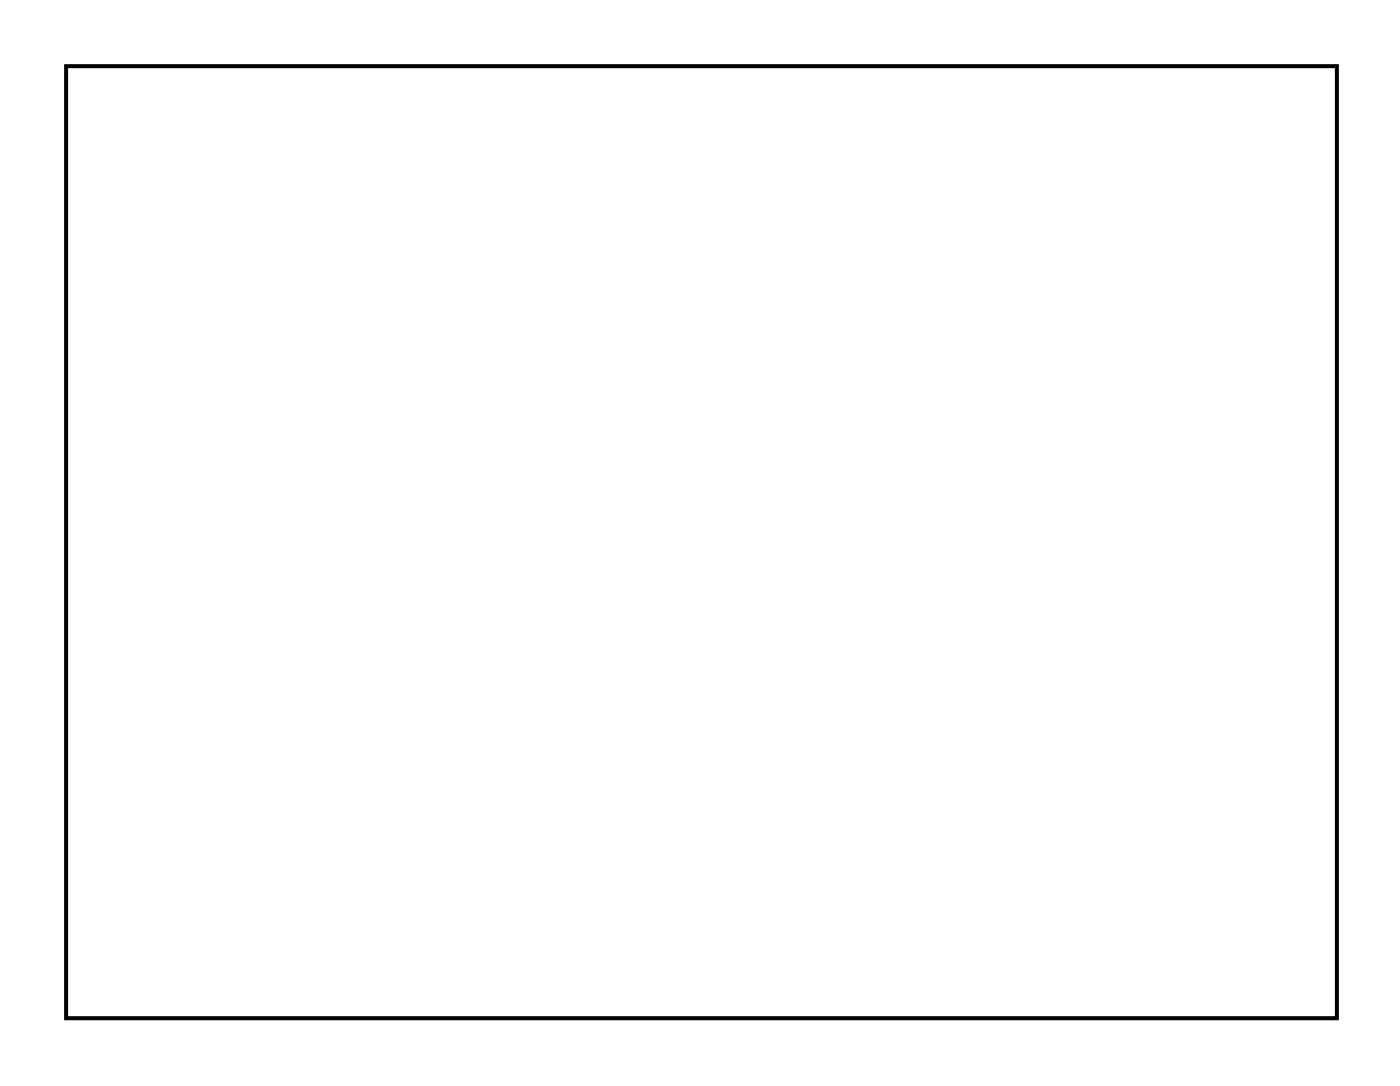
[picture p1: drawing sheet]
<svg xmlns="http://www.w3.org/2000/svg" width="77mm" height="60mm" viewBox="0 0 77 60" stroke-linecap="round" stroke-linejoin="round" font-family="sans-serif">
<path d="M3.6 3.6h69.8v52.3h-69.8z" fill="none" stroke="#000" stroke-width=".2"/>
<path d="M3.6 3.6h69.8v52.3h-69.8z" fill="none" stroke="#000" stroke-width=".05"/>
<path d="M62.5 12.5h1.5v1.5h-1.5z" fill="#fff"/>
<path d="M62.5 12.5h1.5v1.5h-1.5z" fill="none" stroke="#fff" stroke-width=".76" stroke-linecap="butt"/>
<circle cx="63.2" cy="13.2" r=".75" fill="#fff"/>
<circle cx="63.2" cy="13.2" r=".75" fill="none" stroke="#fff" stroke-width=".76" stroke-linecap="butt"/>
<circle cx="63.2" cy="8.2" r=".75" fill="#fff"/>
<circle cx="63.2" cy="8.2" r=".75" fill="none" stroke="#fff" stroke-width=".76" stroke-linecap="butt"/>
<path d="M33.5 9.5h1.5v1.5h-1.5z" fill="#fff"/>
<path d="M33.5 9.5h1.5v1.5h-1.5z" fill="none" stroke="#fff" stroke-width=".76" stroke-linecap="butt"/>
<circle cx="34.2" cy="10.2" r=".76" fill="#fff"/>
<circle cx="34.2" cy="10.2" r=".76" fill="none" stroke="#fff" stroke-width=".76" stroke-linecap="butt"/>
<circle cx="29.2" cy="10.2" r=".76" fill="#fff"/>
<circle cx="29.2" cy="10.2" r=".76" fill="none" stroke="#fff" stroke-width=".76" stroke-linecap="butt"/>
<circle cx="24.2" cy="10.2" r=".76" fill="#fff"/>
<circle cx="24.2" cy="10.2" r=".76" fill="none" stroke="#fff" stroke-width=".76" stroke-linecap="butt"/>
<circle cx="19.2" cy="10.2" r=".76" fill="#fff"/>
<circle cx="19.2" cy="10.2" r=".76" fill="none" stroke="#fff" stroke-width=".76" stroke-linecap="butt"/>
<circle cx="14.2" cy="10.2" r=".76" fill="#fff"/>
<circle cx="14.2" cy="10.2" r=".76" fill="none" stroke="#fff" stroke-width=".76" stroke-linecap="butt"/>
<circle cx="39.7" cy="9.2" r=".67" fill="#fff"/>
<circle cx="39.7" cy="9.2" r=".67" fill="none" stroke="#fff" stroke-width=".69" stroke-linecap="butt"/>
<path d="M39.1 8.6h1.3v1.3h-1.3z" fill="#fff"/>
<path d="M39.1 8.6h1.3v1.3h-1.3z" fill="none" stroke="#fff" stroke-width=".69" stroke-linecap="butt"/>
<circle cx="39.7" cy="11.8" r=".67" fill="#fff"/>
<circle cx="39.7" cy="11.8" r=".67" fill="none" stroke="#fff" stroke-width=".69" stroke-linecap="butt"/>
<circle cx="39.7" cy="14.3" r=".67" fill="#fff"/>
<circle cx="39.7" cy="14.3" r=".67" fill="none" stroke="#fff" stroke-width=".69" stroke-linecap="butt"/>
<circle cx="39.7" cy="16.9" r=".67" fill="#fff"/>
<circle cx="39.7" cy="16.9" r=".67" fill="none" stroke="#fff" stroke-width=".69" stroke-linecap="butt"/>
<circle cx="39.7" cy="19.4" r=".67" fill="#fff"/>
<circle cx="39.7" cy="19.4" r=".67" fill="none" stroke="#fff" stroke-width=".69" stroke-linecap="butt"/>
<circle cx="39.7" cy="21.9" r=".67" fill="#fff"/>
<circle cx="39.7" cy="21.9" r=".67" fill="none" stroke="#fff" stroke-width=".69" stroke-linecap="butt"/>
<circle cx="39.7" cy="24.5" r=".67" fill="#fff"/>
<circle cx="39.7" cy="24.5" r=".67" fill="none" stroke="#fff" stroke-width=".69" stroke-linecap="butt"/>
<circle cx="39.7" cy="27" r=".67" fill="#fff"/>
<circle cx="39.7" cy="27" r=".67" fill="none" stroke="#fff" stroke-width=".69" stroke-linecap="butt"/>
<circle cx="39.7" cy="29.6" r=".67" fill="#fff"/>
<circle cx="39.7" cy="29.6" r=".67" fill="none" stroke="#fff" stroke-width=".69" stroke-linecap="butt"/>
<circle cx="39.7" cy="32.1" r=".67" fill="#fff"/>
<circle cx="39.7" cy="32.1" r=".67" fill="none" stroke="#fff" stroke-width=".69" stroke-linecap="butt"/>
<circle cx="39.7" cy="34.6" r=".67" fill="#fff"/>
<circle cx="39.7" cy="34.6" r=".67" fill="none" stroke="#fff" stroke-width=".69" stroke-linecap="butt"/>
<circle cx="39.7" cy="37.2" r=".67" fill="#fff"/>
<circle cx="39.7" cy="37.2" r=".67" fill="none" stroke="#fff" stroke-width=".69" stroke-linecap="butt"/>
<circle cx="39.7" cy="39.7" r=".67" fill="#fff"/>
<circle cx="39.7" cy="39.7" r=".67" fill="none" stroke="#fff" stroke-width=".69" stroke-linecap="butt"/>
<circle cx="39.7" cy="42.3" r=".67" fill="#fff"/>
<circle cx="39.7" cy="42.3" r=".67" fill="none" stroke="#fff" stroke-width=".69" stroke-linecap="butt"/>
<circle cx="39.7" cy="44.8" r=".67" fill="#fff"/>
<circle cx="39.7" cy="44.8" r=".67" fill="none" stroke="#fff" stroke-width=".69" stroke-linecap="butt"/>
<circle cx="55" cy="9.2" r=".67" fill="#fff"/>
<circle cx="55" cy="9.2" r=".67" fill="none" stroke="#fff" stroke-width=".69" stroke-linecap="butt"/>
<circle cx="55" cy="11.8" r=".67" fill="#fff"/>
<circle cx="55" cy="11.8" r=".67" fill="none" stroke="#fff" stroke-width=".69" stroke-linecap="butt"/>
<circle cx="55" cy="14.3" r=".67" fill="#fff"/>
<circle cx="55" cy="14.3" r=".67" fill="none" stroke="#fff" stroke-width=".69" stroke-linecap="butt"/>
<circle cx="55" cy="16.9" r=".67" fill="#fff"/>
<circle cx="55" cy="16.9" r=".67" fill="none" stroke="#fff" stroke-width=".69" stroke-linecap="butt"/>
<circle cx="55" cy="19.4" r=".67" fill="#fff"/>
<circle cx="55" cy="19.4" r=".67" fill="none" stroke="#fff" stroke-width=".69" stroke-linecap="butt"/>
<circle cx="55" cy="21.9" r=".67" fill="#fff"/>
<circle cx="55" cy="21.9" r=".67" fill="none" stroke="#fff" stroke-width=".69" stroke-linecap="butt"/>
<circle cx="55" cy="24.5" r=".67" fill="#fff"/>
<circle cx="55" cy="24.5" r=".67" fill="none" stroke="#fff" stroke-width=".69" stroke-linecap="butt"/>
<circle cx="55" cy="27" r=".67" fill="#fff"/>
<circle cx="55" cy="27" r=".67" fill="none" stroke="#fff" stroke-width=".69" stroke-linecap="butt"/>
<circle cx="55" cy="29.6" r=".67" fill="#fff"/>
<circle cx="55" cy="29.6" r=".67" fill="none" stroke="#fff" stroke-width=".69" stroke-linecap="butt"/>
<circle cx="55" cy="32.1" r=".67" fill="#fff"/>
<circle cx="55" cy="32.1" r=".67" fill="none" stroke="#fff" stroke-width=".69" stroke-linecap="butt"/>
<circle cx="55" cy="34.6" r=".67" fill="#fff"/>
<circle cx="55" cy="34.6" r=".67" fill="none" stroke="#fff" stroke-width=".69" stroke-linecap="butt"/>
<circle cx="55" cy="37.2" r=".67" fill="#fff"/>
<circle cx="55" cy="37.2" r=".67" fill="none" stroke="#fff" stroke-width=".69" stroke-linecap="butt"/>
<circle cx="55" cy="39.7" r=".67" fill="#fff"/>
<circle cx="55" cy="39.7" r=".67" fill="none" stroke="#fff" stroke-width=".69" stroke-linecap="butt"/>
<circle cx="55" cy="42.3" r=".67" fill="#fff"/>
<circle cx="55" cy="42.3" r=".67" fill="none" stroke="#fff" stroke-width=".69" stroke-linecap="butt"/>
<circle cx="55" cy="44.8" r=".67" fill="#fff"/>
<circle cx="55" cy="44.8" r=".67" fill="none" stroke="#fff" stroke-width=".69" stroke-linecap="butt"/>
<path d="M62.5 45h1.5v1.5h-1.5z" fill="#fff"/>
<path d="M62.5 45h1.5v1.5h-1.5z" fill="none" stroke="#fff" stroke-width=".76" stroke-linecap="butt"/>
<circle cx="63.2" cy="45.7" r=".76" fill="#fff"/>
<circle cx="63.2" cy="45.7" r=".76" fill="none" stroke="#fff" stroke-width=".76" stroke-linecap="butt"/>
<circle cx="63.2" cy="40.7" r=".76" fill="#fff"/>
<circle cx="63.2" cy="40.7" r=".76" fill="none" stroke="#fff" stroke-width=".76" stroke-linecap="butt"/>
<path d="M26.4 36.5h1.5v1.5h-1.5z" fill="#fff"/>
<path d="M26.4 36.5h1.5v1.5h-1.5z" fill="none" stroke="#fff" stroke-width=".76" stroke-linecap="butt"/>
<circle cx="27.1" cy="37.2" r=".79" fill="#fff"/>
<circle cx="27.1" cy="37.2" r=".79" fill="none" stroke="#fff" stroke-width=".76" stroke-linecap="butt"/>
<circle cx="29.7" cy="37.2" r=".79" fill="#fff"/>
<circle cx="29.7" cy="37.2" r=".79" fill="none" stroke="#fff" stroke-width=".76" stroke-linecap="butt"/>
<circle cx="32.2" cy="37.2" r=".79" fill="#fff"/>
<circle cx="32.2" cy="37.2" r=".79" fill="none" stroke="#fff" stroke-width=".76" stroke-linecap="butt"/>
<path d="M32.4 50.5h1.6v1.6h-1.6z" fill="#fff"/>
<path d="M32.4 50.5h1.6v1.6h-1.6z" fill="none" stroke="#fff" stroke-width=".76" stroke-linecap="butt"/>
<circle cx="33.2" cy="51.3" r=".79" fill="#fff"/>
<circle cx="33.2" cy="51.3" r=".79" fill="none" stroke="#fff" stroke-width=".76" stroke-linecap="butt"/>
<circle cx="33.2" cy="48.8" r=".79" fill="#fff"/>
<circle cx="33.2" cy="48.8" r=".79" fill="none" stroke="#fff" stroke-width=".76" stroke-linecap="butt"/>
<circle cx="33.2" cy="46.2" r=".79" fill="#fff"/>
<circle cx="33.2" cy="46.2" r=".79" fill="none" stroke="#fff" stroke-width=".76" stroke-linecap="butt"/>
<path d="M13.5 19.5h1.5v1.5h-1.5z" fill="#fff"/>
<path d="M13.5 19.5h1.5v1.5h-1.5z" fill="none" stroke="#fff" stroke-width=".76" stroke-linecap="butt"/>
<circle cx="14.2" cy="20.2" r=".76" fill="#fff"/>
<circle cx="14.2" cy="20.2" r=".76" fill="none" stroke="#fff" stroke-width=".76" stroke-linecap="butt"/>
<circle cx="14.2" cy="25.2" r=".76" fill="#fff"/>
<circle cx="14.2" cy="25.2" r=".76" fill="none" stroke="#fff" stroke-width=".76" stroke-linecap="butt"/>
<circle cx="14.2" cy="30.2" r=".76" fill="#fff"/>
<circle cx="14.2" cy="30.2" r=".76" fill="none" stroke="#fff" stroke-width=".76" stroke-linecap="butt"/>
<circle cx="14.2" cy="35.2" r=".76" fill="#fff"/>
<circle cx="14.2" cy="35.2" r=".76" fill="none" stroke="#fff" stroke-width=".76" stroke-linecap="butt"/>
<circle cx="61.7" cy="27.2" r=".7" fill="#fff"/>
<circle cx="61.7" cy="27.2" r=".7" fill="none" stroke="#fff" stroke-width=".76" stroke-linecap="butt"/>
<circle cx="61.7" cy="34.9" r=".7" fill="#fff"/>
<circle cx="61.7" cy="34.9" r=".7" fill="none" stroke="#fff" stroke-width=".76" stroke-linecap="butt"/>
<circle cx="64.2" cy="27.2" r=".7" fill="#fff"/>
<circle cx="64.2" cy="27.2" r=".7" fill="none" stroke="#fff" stroke-width=".76" stroke-linecap="butt"/>
<circle cx="64.2" cy="34.9" r=".7" fill="#fff"/>
<circle cx="64.2" cy="34.9" r=".7" fill="none" stroke="#fff" stroke-width=".76" stroke-linecap="butt"/>
<circle cx="43.2" cy="43.2" r=".7" fill="#fff"/>
<circle cx="43.2" cy="43.2" r=".7" fill="none" stroke="#fff" stroke-width=".76" stroke-linecap="butt"/>
<circle cx="43.2" cy="51.2" r=".7" fill="#fff"/>
<circle cx="43.2" cy="51.2" r=".7" fill="none" stroke="#fff" stroke-width=".76" stroke-linecap="butt"/>
<circle cx="7.7" cy="29.7" r="1.1" fill="#fff"/>
<circle cx="7.7" cy="29.7" r="1.1" fill="none" stroke="#fff" stroke-width=".25"/>
<circle cx="67.7" cy="29.7" r="1.1" fill="#fff"/>
<circle cx="67.7" cy="29.7" r="1.1" fill="none" stroke="#fff" stroke-width=".25"/>
<circle cx="59.2" cy="27.2" r=".7" fill="#fff"/>
<circle cx="59.2" cy="27.2" r=".7" fill="none" stroke="#fff" stroke-width=".76" stroke-linecap="butt"/>
<circle cx="59.2" cy="34.9" r=".7" fill="#fff"/>
<circle cx="59.2" cy="34.9" r=".7" fill="none" stroke="#fff" stroke-width=".76" stroke-linecap="butt"/>
</svg>
